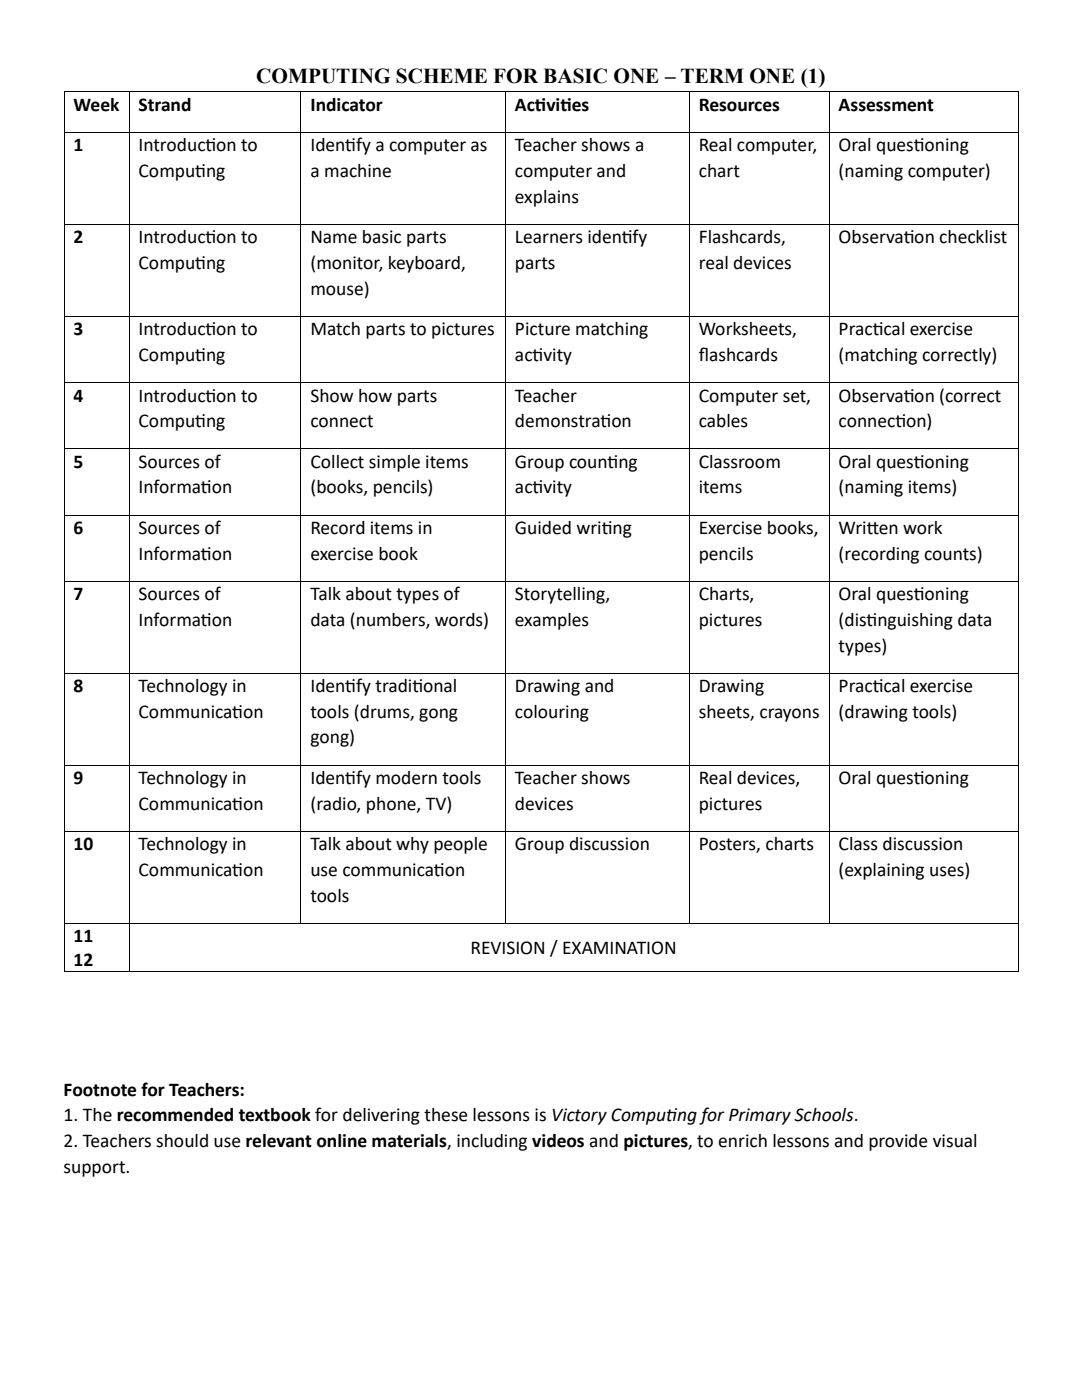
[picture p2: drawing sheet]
<svg xmlns="http://www.w3.org/2000/svg" width="216mm" height="279mm" viewBox="0 0 216 279" stroke-linecap="round" stroke-linejoin="round" font-family="sans-serif">
<defs><g id="words">
<text font-size="4.2" x="51.1" y="16.6">COMPUTING SCHEME FOR BASIC ONE – TERM ONE (1)</text>
<g font-size="3.9">
<text x="14.7" y="22.1">Week</text>
<text x="27.7" y="22.1">Strand</text>
<text x="61.9" y="22.1">Indicator</text>
<text x="102.8" y="22.1">Act</text>
<text x="106.7" y="22.1">ivit</text>
<text x="111.8" y="22.1">ies</text>
<text x="139.4" y="22.1">Resources</text>
<text x="167.3" y="22.1">Assessment</text>
<text x="14.7" y="30.2">1</text>
<text x="27.7" y="30.2">Introduct</text>
<text x="27.7" y="35.4">Comput</text>
<text x="39" y="35.4">ing</text>
<text x="41" y="30.2">ion to</text>
<text x="61.9" y="30.2">Ident</text>
<text x="61.9" y="35.4">a machine</text>
<text x="68.9" y="30.2">ify a computer as</text>
<text x="102.8" y="30.2">Teacher shows a</text>
<text x="102.8" y="35.4">computer and</text>
<text x="139.4" y="30.2">Real computer,</text>
<text x="139.4" y="35.4">chart</text>
<text x="167.3" y="30.2">Oral quest</text>
<text x="167.3" y="35.4">(naming computer)</text>
<text x="182.3" y="30.2">ioning</text>
<text x="102.8" y="40.5">explains</text>
<text x="14.7" y="48.6">2</text>
<text x="27.7" y="48.6">Introduct</text>
<text x="27.7" y="53.7">Comput</text>
<text x="39" y="53.7">ing</text>
<text x="41" y="48.6">ion to</text>
<text x="61.9" y="48.6">Name basic parts</text>
<text x="61.9" y="53.7">(monitor, keyboard,</text>
<text x="102.8" y="48.6">Learners ident</text>
<text x="102.8" y="53.7">parts</text>
<text x="124.1" y="48.6">ify</text>
<text x="139.4" y="48.6">Flashcards,</text>
<text x="139.4" y="53.7">real devices</text>
<text x="167.3" y="48.6">Observat</text>
<text x="180.3" y="48.6">ion checklist</text>
<text x="61.9" y="58.8">mouse)</text>
<text x="14.7" y="66.9">3</text>
<text x="27.7" y="66.9">Introduct</text>
<text x="41" y="66.9">ion to</text>
<text x="61.9" y="66.9">Match parts to pictures</text>
<text x="102.8" y="66.9">Picture matching</text>
<text x="139.4" y="66.9">Worksheets,</text>
<text x="167.3" y="66.9">Pract</text>
<text x="174.1" y="66.9">ical exercise</text>
<text x="27.7" y="72">Comput</text>
<text x="39" y="72">ing</text>
<text x="102.8" y="72">act</text>
<text x="106.3" y="72">ivity</text>
<text x="139.4" y="72">f</text>
<text x="139.4" y="72">lashcards</text>
<text x="167.3" y="72">(matching correctly)</text>
<text x="14.7" y="80.1">4</text>
<text x="27.7" y="80.1">Introduct</text>
<text x="41" y="80.1">ion to</text>
<text x="61.9" y="80.1">Show how parts</text>
<text x="102.8" y="80.1">Teacher</text>
<text x="139.4" y="80.1">Computer set,</text>
<text x="167.3" y="80.1">Observat</text>
<text x="180.3" y="80.1">ion (correct</text>
<text x="27.7" y="85.2">Comput</text>
<text x="39" y="85.2">ing</text>
<text x="61.9" y="85.2">connect</text>
<text x="102.8" y="85.2">demonstrat</text>
<text x="119.8" y="85.2">ion</text>
<text x="139.4" y="85.2">cables</text>
<text x="167.3" y="85.2">connect</text>
<text x="178.7" y="85.2">ion)</text>
<text x="14.7" y="93.4">5</text>
<text x="27.7" y="93.4">Sources of</text>
<text x="61.9" y="93.4">Collect simple items</text>
<text x="102.8" y="93.4">Group count</text>
<text x="121.2" y="93.4">ing</text>
<text x="139.4" y="93.4">Classroom</text>
<text x="167.3" y="93.4">Oral quest</text>
<text x="182.3" y="93.4">ioning</text>
<text x="27.7" y="98.5">Informat</text>
<text x="40.1" y="98.5">ion</text>
<text x="61.9" y="98.5">(books, pencils)</text>
<text x="102.8" y="98.5">act</text>
<text x="106.3" y="98.5">ivity</text>
<text x="139.4" y="98.5">items</text>
<text x="167.3" y="98.5">(naming items)</text>
<text x="14.7" y="106.6">6</text>
<text x="27.7" y="106.6">Sources of</text>
<text x="61.9" y="106.6">Record items in</text>
<text x="102.8" y="106.6">Guided writ</text>
<text x="120.1" y="106.6">ing</text>
<text x="139.4" y="106.6">Exercise books,</text>
<text x="167.3" y="106.6">Writ</text>
<text x="172.9" y="106.6">ten work</text>
<text x="27.7" y="111.7">Informat</text>
<text x="40.1" y="111.7">ion</text>
<text x="61.9" y="111.7">exercise book</text>
<text x="139.4" y="111.7">pencils</text>
<text x="167.3" y="111.7">(recording counts)</text>
<text x="14.7" y="119.8">7</text>
<text x="27.7" y="119.8">Sources of</text>
<text x="61.9" y="119.8">Talk about types of</text>
<text x="102.8" y="119.8">Storytelling,</text>
<text x="139.4" y="119.8">Charts,</text>
<text x="167.3" y="119.8">Oral quest</text>
<text x="182.3" y="119.8">ioning</text>
<text x="27.7" y="124.9">Informat</text>
<text x="40.1" y="124.9">ion</text>
<text x="61.9" y="124.9">data (numbers, words)</text>
<text x="102.8" y="124.9">examples</text>
<text x="139.4" y="124.9">pictures</text>
<text x="167.3" y="124.9">(dist</text>
<text x="172.9" y="124.9">inguishing data</text>
<text x="167.3" y="130">types)</text>
<text x="14.7" y="138.2">8</text>
<text x="27.7" y="138.2">Technology in</text>
<text x="27.7" y="143.2">Communicat</text>
<text x="46.4" y="143.2">ion</text>
<text x="61.9" y="138.2">Ident</text>
<text x="61.9" y="143.2">tools (drums, gong</text>
<text x="68.9" y="138.2">ify tradit</text>
<text x="82.3" y="138.2">ional</text>
<text x="102.8" y="138.2">Drawing and</text>
<text x="102.8" y="143.2">colouring</text>
<text x="139.4" y="138.2">Drawing</text>
<text x="139.4" y="143.2">sheets, crayons</text>
<text x="167.3" y="138.2">Pract</text>
<text x="167.3" y="143.2">(drawing tools)</text>
<text x="174.1" y="138.2">ical exercise</text>
<text x="61.9" y="148.4">gong)</text>
<text x="14.7" y="156.5">9</text>
<text x="27.7" y="156.5">Technology in</text>
<text x="27.7" y="161.6">Communicat</text>
<text x="46.4" y="161.6">ion</text>
<text x="61.9" y="156.5">Ident</text>
<text x="61.9" y="161.6">(radio, phone, TV)</text>
<text x="68.9" y="156.5">ify modern tools</text>
<text x="102.8" y="156.5">Teacher shows</text>
<text x="102.8" y="161.6">devices</text>
<text x="139.4" y="156.5">Real devices,</text>
<text x="139.4" y="161.6">pictures</text>
<text x="167.3" y="156.5">Oral quest</text>
<text x="182.3" y="156.5">ioning</text>
<text x="14.7" y="169.7">10</text>
<text x="27.7" y="169.7">Technology in</text>
<text x="61.9" y="169.7">Talk about why people</text>
<text x="102.8" y="169.7">Group discussion</text>
<text x="139.4" y="169.7">Posters, charts</text>
<text x="167.3" y="169.7">Class discussion</text>
<text x="27.7" y="174.8">Communicat</text>
<text x="46.4" y="174.8">ion</text>
<text x="61.9" y="174.8">use communicat</text>
<text x="61.9" y="179.9">tools</text>
<text x="86.6" y="174.8">ion</text>
<text x="167.3" y="174.8">(explaining uses)</text>
<text x="14.7" y="188">11</text>
<text x="93.9" y="190.4">REVISION / EXAMINATION</text>
<text x="14.7" y="192.8">12</text>
<text x="12.7" y="218.7">Footnote for Teachers:</text>
<text x="12.7" y="223.8">1. The recommended textbook for delivering these lessons is Victory Comput</text>
<text x="132.9" y="223.8">ing for Primary Schools.</text>
<text x="12.7" y="228.9">2. Teachers should use relevant online materials, including videos and pictures, to enrich lessons and provide visual</text>
<text x="12.7" y="234">support.</text>
</g>
</g></defs>
<g fill="#000">
<path d="M12.7 18.2h.2v.2h-.2z" fill-rule="evenodd"/>
<path d="M12.7 18.2h.2v.2h-.2z" fill-rule="evenodd"/>
<path d="M25.7 18.2h.1v.2h-.1z" fill-rule="evenodd"/>
<path d="M60 18.2h.1v.2h-.1z" fill-rule="evenodd"/>
<path d="M100.8 18.2h.1v.2h-.1z" fill-rule="evenodd"/>
<path d="M137.4 18.2h.2v.2h-.2z" fill-rule="evenodd"/>
<path d="M165.3 18.2h.2v.2h-.2z" fill-rule="evenodd"/>
<path d="M203.1 18.2h.1v.2h-.1z" fill-rule="evenodd"/>
<path d="M203.1 18.2h.1v.2h-.1z" fill-rule="evenodd"/>
<path d="M12.7 26.4h.2v.1h-.2z" fill-rule="evenodd"/>
<path d="M25.7 26.4h.1v.1h-.1z" fill-rule="evenodd"/>
<path d="M60 26.4h.1v.1h-.1z" fill-rule="evenodd"/>
<path d="M100.8 26.4h.1v.1h-.1z" fill-rule="evenodd"/>
<path d="M137.4 26.4h.2v.1h-.2z" fill-rule="evenodd"/>
<path d="M165.3 26.4h.2v.1h-.2z" fill-rule="evenodd"/>
<path d="M203.1 26.4h.1v.1h-.1z" fill-rule="evenodd"/>
<path d="M12.7 44.7h.2v.2h-.2z" fill-rule="evenodd"/>
<path d="M25.7 44.7h.1v.2h-.1z" fill-rule="evenodd"/>
<path d="M60 44.7h.1v.2h-.1z" fill-rule="evenodd"/>
<path d="M100.8 44.7h.1v.2h-.1z" fill-rule="evenodd"/>
<path d="M137.4 44.7h.2v.2h-.2z" fill-rule="evenodd"/>
<path d="M165.3 44.7h.2v.2h-.2z" fill-rule="evenodd"/>
<path d="M203.1 44.7h.1v.2h-.1z" fill-rule="evenodd"/>
<path d="M12.7 63h.2v.2h-.2z" fill-rule="evenodd"/>
<path d="M12.7 76.2h.2v.2h-.2z" fill-rule="evenodd"/>
<path d="M25.7 63h.1v.2h-.1z" fill-rule="evenodd"/>
<path d="M25.7 76.2h.1v.2h-.1z" fill-rule="evenodd"/>
<path d="M60 63h.1v.2h-.1z" fill-rule="evenodd"/>
<path d="M60 76.2h.1v.2h-.1z" fill-rule="evenodd"/>
<path d="M100.8 63h.1v.2h-.1z" fill-rule="evenodd"/>
<path d="M100.8 76.2h.1v.2h-.1z" fill-rule="evenodd"/>
<path d="M137.4 63h.2v.2h-.2z" fill-rule="evenodd"/>
<path d="M137.4 76.2h.2v.2h-.2z" fill-rule="evenodd"/>
<path d="M165.3 63h.2v.2h-.2z" fill-rule="evenodd"/>
<path d="M165.3 76.2h.2v.2h-.2z" fill-rule="evenodd"/>
<path d="M203.1 63h.1v.2h-.1z" fill-rule="evenodd"/>
<path d="M203.1 76.2h.1v.2h-.1z" fill-rule="evenodd"/>
<path d="M12.7 89.5h.2v.2h-.2z" fill-rule="evenodd"/>
<path d="M25.7 89.5h.1v.2h-.1z" fill-rule="evenodd"/>
<path d="M60 89.5h.1v.2h-.1z" fill-rule="evenodd"/>
<path d="M100.8 89.5h.1v.2h-.1z" fill-rule="evenodd"/>
<path d="M137.4 89.5h.2v.2h-.2z" fill-rule="evenodd"/>
<path d="M165.3 89.5h.2v.2h-.2z" fill-rule="evenodd"/>
<path d="M203.1 89.5h.1v.2h-.1z" fill-rule="evenodd"/>
<path d="M12.7 102.7h.2v.2h-.2z" fill-rule="evenodd"/>
<path d="M12.7 115.9h.2v.2h-.2z" fill-rule="evenodd"/>
<path d="M25.7 102.7h.1v.2h-.1z" fill-rule="evenodd"/>
<path d="M25.7 115.9h.1v.2h-.1z" fill-rule="evenodd"/>
<path d="M60 102.7h.1v.2h-.1z" fill-rule="evenodd"/>
<path d="M60 115.9h.1v.2h-.1z" fill-rule="evenodd"/>
<path d="M100.8 102.7h.1v.2h-.1z" fill-rule="evenodd"/>
<path d="M100.8 115.9h.1v.2h-.1z" fill-rule="evenodd"/>
<path d="M137.4 102.7h.2v.2h-.2z" fill-rule="evenodd"/>
<path d="M137.4 115.9h.2v.2h-.2z" fill-rule="evenodd"/>
<path d="M165.3 102.7h.2v.2h-.2z" fill-rule="evenodd"/>
<path d="M165.3 115.9h.2v.2h-.2z" fill-rule="evenodd"/>
<path d="M203.1 102.7h.1v.2h-.1z" fill-rule="evenodd"/>
<path d="M203.1 115.9h.1v.2h-.1z" fill-rule="evenodd"/>
<path d="M12.7 134.3h.2v.2h-.2z" fill-rule="evenodd"/>
<path d="M25.7 134.3h.1v.2h-.1z" fill-rule="evenodd"/>
<path d="M60 134.3h.1v.2h-.1z" fill-rule="evenodd"/>
<path d="M100.8 134.3h.1v.2h-.1z" fill-rule="evenodd"/>
<path d="M137.4 134.3h.2v.2h-.2z" fill-rule="evenodd"/>
<path d="M165.3 134.3h.2v.2h-.2z" fill-rule="evenodd"/>
<path d="M203.1 134.3h.1v.2h-.1z" fill-rule="evenodd"/>
<path d="M12.7 152.6h.2v.2h-.2z" fill-rule="evenodd"/>
<path d="M25.7 152.6h.1v.2h-.1z" fill-rule="evenodd"/>
<path d="M60 152.6h.1v.2h-.1z" fill-rule="evenodd"/>
<path d="M100.8 152.6h.1v.2h-.1z" fill-rule="evenodd"/>
<path d="M137.4 152.6h.2v.2h-.2z" fill-rule="evenodd"/>
<path d="M165.3 152.6h.2v.2h-.2z" fill-rule="evenodd"/>
<path d="M203.1 152.6h.1v.2h-.1z" fill-rule="evenodd"/>
<path d="M12.7 165.8h.2v.2h-.2z" fill-rule="evenodd"/>
<path d="M25.7 165.8h.1v.2h-.1z" fill-rule="evenodd"/>
<path d="M60 165.8h.1v.2h-.1z" fill-rule="evenodd"/>
<path d="M100.8 165.8h.1v.2h-.1z" fill-rule="evenodd"/>
<path d="M137.4 165.8h.2v.2h-.2z" fill-rule="evenodd"/>
<path d="M165.3 165.8h.2v.2h-.2z" fill-rule="evenodd"/>
<path d="M203.1 165.8h.1v.2h-.1z" fill-rule="evenodd"/>
<path d="M12.7 184.2h.2v.1h-.2z" fill-rule="evenodd"/>
<path d="M12.7 193.8h.2v.2h-.2z" fill-rule="evenodd"/>
<path d="M12.7 193.8h.2v.2h-.2z" fill-rule="evenodd"/>
<path d="M25.7 184.2h.1v.1h-.1z" fill-rule="evenodd"/>
<path d="M25.7 193.8h.1v.2h-.1z" fill-rule="evenodd"/>
<path d="M60 184.2h.1v.1h-.1z" fill-rule="evenodd"/>
<path d="M100.8 184.2h.1v.1h-.1z" fill-rule="evenodd"/>
<path d="M137.4 184.2h.2v.1h-.2z" fill-rule="evenodd"/>
<path d="M165.3 184.2h.2v.1h-.2z" fill-rule="evenodd"/>
<path d="M203.1 184.2h.1v.1h-.1z" fill-rule="evenodd"/>
<path d="M203.1 193.8h.1v.2h-.1z" fill-rule="evenodd"/>
<path d="M203.1 193.8h.1v.2h-.1z" fill-rule="evenodd"/>
</g>
<g fill="none" stroke="#000" stroke-width=".2">
<path d="M12.8 18.4v8M12.9 18.3h12.8M25.7 18.4v8M25.8 18.3h34.2M60 18.4v8M60.1 18.3h40.7M100.9 18.4v8M100.9 18.3h36.5M137.5 18.4v8M137.6 18.3h27.7M165.4 18.4v8M165.5 18.3h37.6"/>
<path d="M203.2 18.4v8M12.8 26.5v18.2M12.9 26.5h12.8M25.7 26.5v18.2M25.8 26.5h34.2M60 26.5v18.2M60.1 26.5h40.7M100.9 26.5v18.2M100.9 26.5h36.5M137.5 26.5v18.2M137.6 26.5h27.7M165.4 26.5v18.2"/>
<path d="M165.5 26.5h37.6M203.2 26.5v18.2M12.8 44.9v18.1M12.9 44.8h12.8M25.7 44.9v18.1M25.8 44.8h34.2M60 44.9v18.1M60.1 44.8h40.7M100.9 44.9v18.1M100.9 44.8h36.5M137.5 44.9v18.1M137.6 44.8h27.7"/>
<path d="M165.4 44.9v18.1M165.5 44.8h37.6M203.2 44.9v18.1M12.8 63.2v13M12.8 76.4v13.1M12.9 63.1h12.8M12.9 76.3h12.8M25.7 63.2v13M25.7 76.4v13.1M25.8 63.1h34.2M25.8 76.3h34.2M60 63.2v13"/>
<path d="M60 76.4v13.1M60.1 63.1h40.7M60.1 76.3h40.7M100.9 63.2v13M100.9 76.4v13.1M100.9 63.1h36.5M100.9 76.3h36.5M137.5 63.2v13M137.5 76.4v13.1M137.6 63.1h27.7M137.6 76.3h27.7M165.4 63.2v13"/>
<path d="M165.4 76.4v13.1M165.5 63.1h37.6M165.5 76.3h37.6M203.2 63.2v13M203.2 76.4v13.1M12.8 89.7v13M12.9 89.6h12.8M25.7 89.7v13M25.8 89.6h34.2M60 89.7v13M60.1 89.6h40.7M100.9 89.7v13"/>
<path d="M100.9 89.6h36.5M137.5 89.7v13M137.6 89.6h27.7M165.4 89.7v13M165.5 89.6h37.6M203.2 89.7v13M12.8 102.9v13M12.8 116.1v18.2M12.9 102.8h12.8M12.9 116h12.8M25.7 102.9v13M25.7 116.1v18.2"/>
<path d="M25.8 102.8h34.2M25.8 116h34.2M60 102.9v13M60 116.1v18.2M60.1 102.8h40.7M60.1 116h40.7M100.9 102.9v13M100.9 116.1v18.2M100.9 102.8h36.5M100.9 116h36.5M137.5 102.9v13M137.5 116.1v18.2"/>
<path d="M137.6 102.8h27.7M137.6 116h27.7M165.4 102.9v13M165.4 116.1v18.2M165.5 102.8h37.6M165.5 116h37.6M203.2 102.9v13M203.2 116.1v18.2M12.8 134.5v18.1M12.9 134.4h12.8M25.7 134.5v18.1M25.8 134.4h34.2"/>
<path d="M60 134.5v18.1M60.1 134.4h40.7M100.9 134.5v18.1M100.9 134.4h36.5M137.5 134.5v18.1M137.6 134.4h27.7M165.4 134.5v18.1M165.5 134.4h37.6M203.2 134.5v18.1M12.8 152.8v13M12.9 152.7h12.8M25.7 152.8v13"/>
<path d="M25.8 152.7h34.2M60 152.8v13M60.1 152.7h40.7M100.9 152.8v13M100.9 152.7h36.5M137.5 152.8v13M137.6 152.7h27.7M165.4 152.8v13M165.5 152.7h37.6M203.2 152.8v13M12.8 166v18.2M12.9 165.9h12.8"/>
<path d="M25.7 166v18.2M25.8 165.9h34.2M60 166v18.2M60.1 165.9h40.7M100.9 166v18.2M100.9 165.9h36.5M137.5 166v18.2M137.6 165.9h27.7M165.4 166v18.2M165.5 165.9h37.6M203.2 166v18.2M12.8 184.3v9.5"/>
<path d="M12.9 184.3h12.8M12.9 193.9h12.8M25.7 184.3v9.5M25.8 184.3h34.2M25.8 193.9h177.3M60.1 184.3h40.7M100.9 184.3h36.5M137.6 184.3h27.7M165.5 184.3h37.6M203.2 184.3v9.5"/>
</g>
<use href="#words"/>
</svg>
